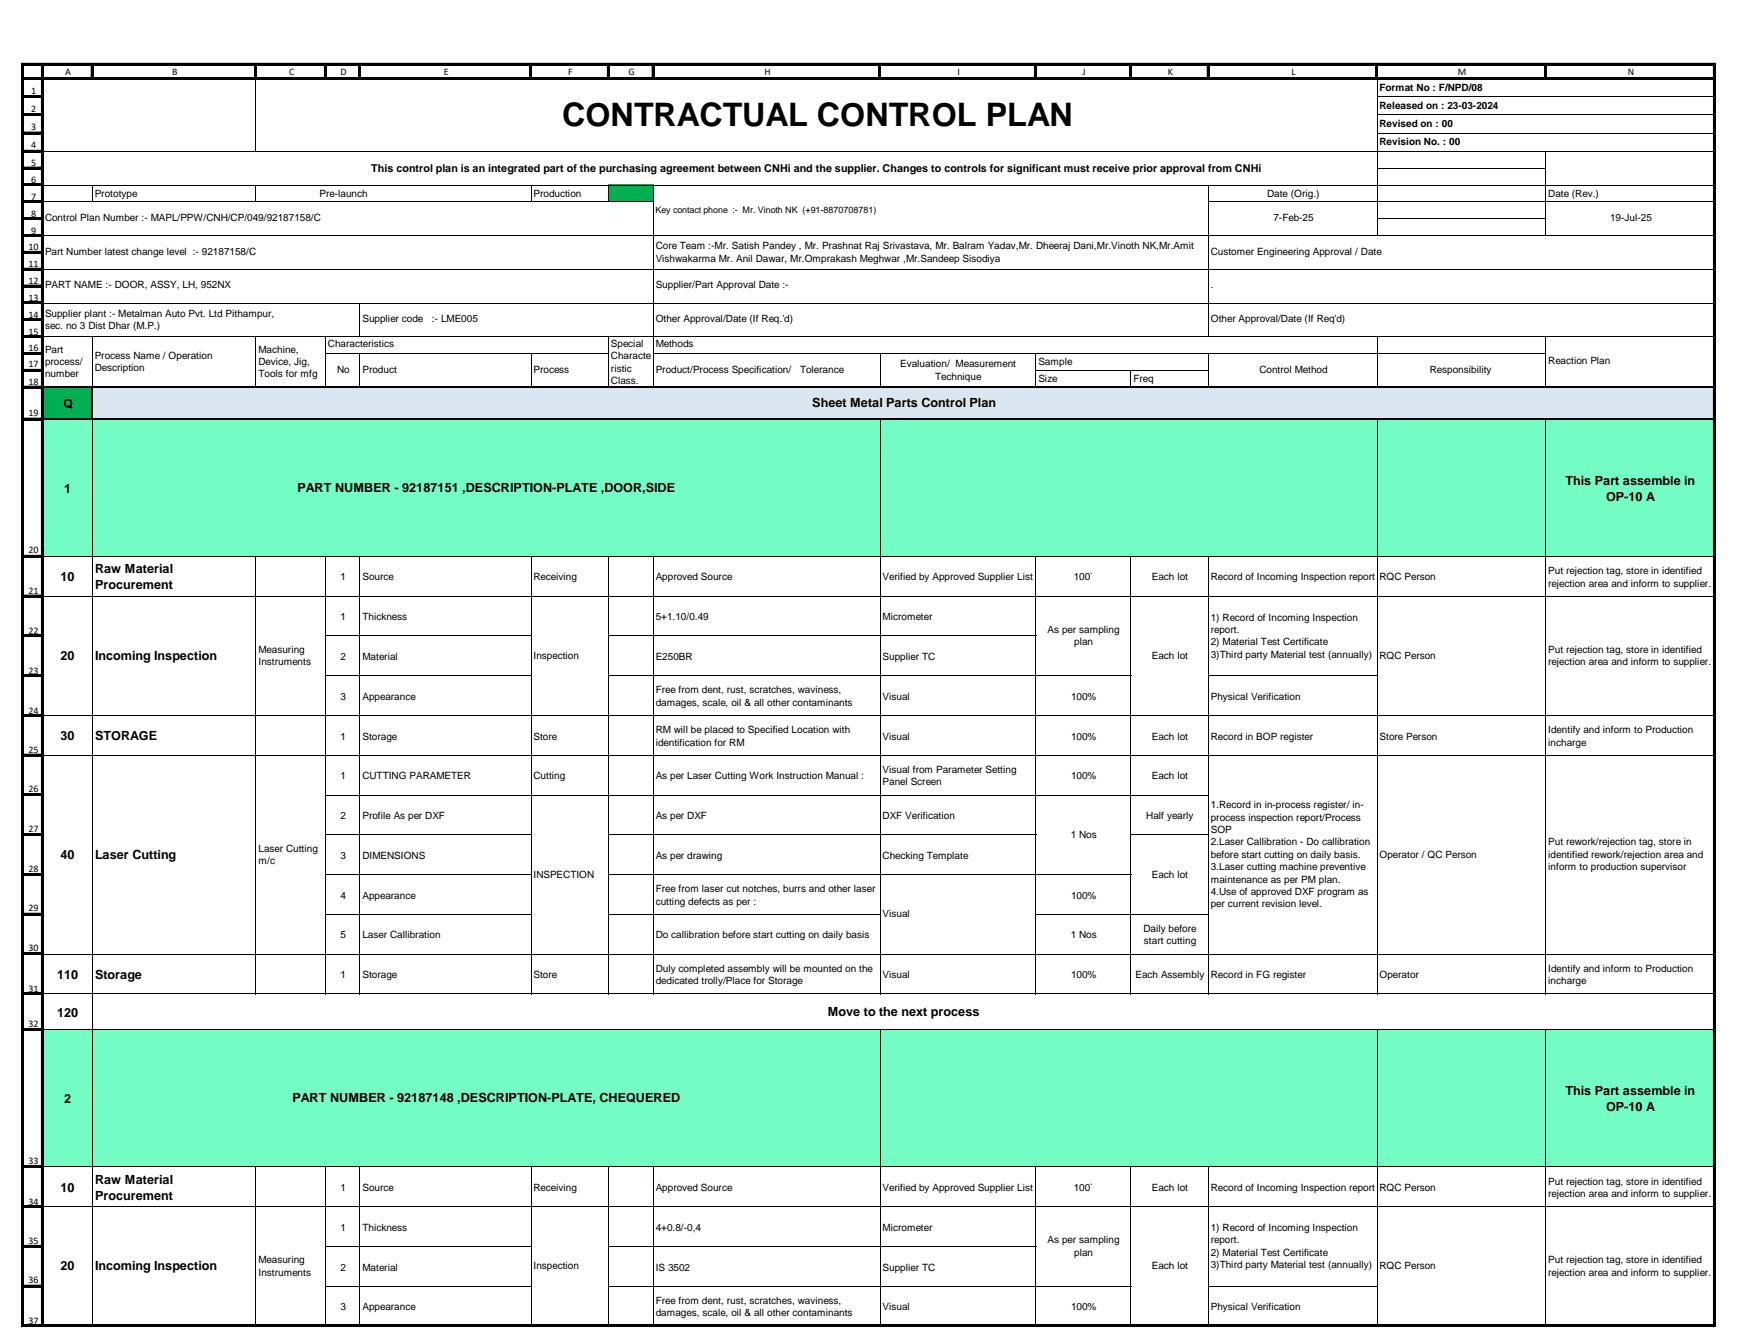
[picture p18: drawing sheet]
<svg xmlns="http://www.w3.org/2000/svg" width="279mm" height="216mm" viewBox="0 0 279 216" stroke-linecap="round" stroke-linejoin="round" font-family="sans-serif">
<defs><g id="words">
<text font-size="5.2" x="90.4" y="20.2">CONTRACTUAL CONTROL PLAN</text>
<g font-size="2">
<text x="10.2" y="65.5">Q</text>
<text x="130.7" y="65.4">Sheet Metal Parts Control Plan</text>
<text x="251.8" y="78">This Part assemble in</text>
<text x="10.3" y="79.2">1</text>
<text x="47.8" y="79.1">PART NUMBER - 92187151 ,DESCRIPTION-PLATE ,DOOR,SIDE</text>
<text x="258.4" y="80.5">OP-10 A</text>
<text x="9.7" y="93.4">10</text>
<text x="15.3" y="92.2">Raw Material</text>
<text x="15.3" y="94.7">Procurement</text>
<text x="9.7" y="106.1">20</text>
<text x="15.3" y="106.1">Incoming Inspection</text>
<text x="9.7" y="119">30</text>
<text x="15.3" y="119">STORAGE</text>
<text x="9.7" y="138">40</text>
<text x="15.3" y="138">Laser Cutting</text>
<text x="9.2" y="157.4">110</text>
<text x="15.3" y="157.4">Storage</text>
<text x="9.2" y="163.5">120</text>
<text x="133.2" y="163.3">Move to the next process</text>
<text x="10.3" y="177.4">2</text>
<text x="47" y="177.2">PART NUMBER - 92187148 ,DESCRIPTION-PLATE, CHEQUERED</text>
<text x="251.8" y="176.1">This Part assemble in</text>
<text x="258.4" y="178.6">OP-10 A</text>
<text x="9.7" y="191.6">10</text>
<text x="15.3" y="190.3">Raw Material</text>
<text x="15.3" y="192.9">Procurement</text>
<text x="9.7" y="204.2">20</text>
<text x="15.3" y="204.2">Incoming Inspection</text>
</g>
<text font-size="1.7" x="59.7" y="27.6">This control plan is an integrated part of the purchasing agreement between CNHi and the supplier. Changes to controls for significant must receive prior approval from CNHi</text>
<g font-size="1.6">
<text x="5" y="15.1">1</text>
<text x="5" y="18">2</text>
<text x="10.5" y="12">A</text>
<text x="27.7" y="12">B</text>
<text x="46.5" y="12">C</text>
<text x="54.8" y="12">D</text>
<text x="71.4" y="12">E</text>
<text x="91.4" y="12">F</text>
<text x="101.1" y="12">G</text>
<text x="123" y="12">H</text>
<text x="154" y="12">I</text>
<text x="174.1" y="12">J</text>
<text x="187.9" y="12">K</text>
<text x="207.7" y="12">L</text>
<text x="221.9" y="14.6">Format No : F/NPD/08</text>
<text x="221.9" y="17.5">Released on : 23-03-2024</text>
<text x="234.5" y="12">M</text>
<text x="261.8" y="12">N</text>
<text x="5" y="20.9">3</text>
<text x="5" y="23.8">4</text>
<text x="221.9" y="23.3">Revision No. : 00</text>
<text x="221.9" y="20.4">Revised on : 00</text>
<text x="5" y="26.7">5</text>
<text x="5" y="29.4">6</text>
<text x="5" y="32.1">7</text>
<text x="5" y="34.8">8</text>
<text x="7.2" y="35.5">Control Plan Number :- MAPL/PPW/CNH/CP/049/92187158/C</text>
<text x="15.2" y="31.6">Prototype</text>
<text x="51.4" y="31.6">Pre-launch</text>
<text x="85.8" y="31.6">Production</text>
<text x="203.8" y="31.6">Date (Orig.)</text>
<text x="204.8" y="35.5">7-Feb-25</text>
<text x="249" y="31.6">Date (Rev.)</text>
<text x="259" y="35.5">19-Jul-25</text>
<text x="4.6" y="40.3">10</text>
<text x="5" y="37.6">9</text>
<text x="7.2" y="40.9">Part Number latest change level :- 92187158/C</text>
<text x="105.5" y="40.1">Core Team :-Mr. Satish Pandey , Mr. Prashnat Raj Srivastava, Mr. Balram Yadav,Mr. Dheeraj Dani,Mr.Vinoth NK,Mr.Amit</text>
<text x="194.8" y="40.9">Customer Engineering Approval / Date</text>
<text x="4.6" y="43">11</text>
<text x="4.6" y="45.7">12</text>
<text x="7.2" y="46.4">PART NAME :- DOOR, ASSY, LH, 952NX</text>
<text x="105.5" y="42.1">Vishwakarma Mr. Anil Dawar, Mr.Omprakash Meghwar ,Mr.Sandeep Sisodiya</text>
<text x="105.5" y="46.4">Supplier/Part Approval Date :-</text>
<text x="194.8" y="46.4">.</text>
<text x="4.6" y="48.4">13</text>
<text x="4.6" y="51.1">14</text>
<text x="4.6" y="53.8">15</text>
<text x="7.2" y="50.9">Supplier plant :- Metalman Auto Pvt. Ltd Pithampur,</text>
<text x="7.2" y="52.9">sec. no 3 Dist Dhar (M.P.)</text>
<text x="58.3" y="51.8">Supplier code</text>
<text x="69.5" y="51.8">:- LME005</text>
<text x="105.5" y="51.8">Other Approval/Date (If Req.'d)</text>
<text x="194.8" y="51.8">Other Approval/Date (If Req'd)</text>
<text x="4.6" y="56.4">16</text>
<text x="4.6" y="59.1">17</text>
<text x="7.2" y="56.7">Part</text>
<text x="7.2" y="58.7">process/</text>
<text x="15.2" y="57.7">Process Name / Operation</text>
<text x="15.2" y="59.7">Description</text>
<text x="41.6" y="56.7">Machine,</text>
<text x="41.6" y="58.7">Device, Jig,</text>
<text x="52.8" y="55.8">Characteristics</text>
<text x="54.2" y="59.9">No</text>
<text x="58.3" y="59.9">Product</text>
<text x="85.8" y="59.9">Process</text>
<text x="98.3" y="55.8">Special</text>
<text x="98.3" y="57.8">Characte</text>
<text x="98.3" y="59.8">ristic</text>
<text x="105.5" y="55.8">Methods</text>
<text x="144.8" y="59.1">Evaluation/ Measurement</text>
<text x="167" y="58.7">Sample</text>
<text x="202.6" y="59.9">Control Method</text>
<text x="230" y="59.9">Responsibility</text>
<text x="249" y="58.6">Reaction Plan</text>
<text x="4.6" y="61.9">18</text>
<text x="7.2" y="60.7">number</text>
<text x="41.6" y="60.7">Tools for mfg</text>
<text x="98.3" y="61.8">Class.</text>
<text x="105.5" y="60">Product/Process Specification/</text>
<text x="128.7" y="60">Tolerance</text>
<text x="150.4" y="61.1">Technique</text>
<text x="167" y="61.4">Size</text>
<text x="182.3" y="61.4">Freq</text>
<text x="4.6" y="66.9">19</text>
<text x="4.6" y="88.9">20</text>
<text x="4.6" y="95.5">21</text>
<text x="54.7" y="93.3">1</text>
<text x="58.3" y="93.3">Source</text>
<text x="85.8" y="93.3">Receiving</text>
<text x="105.5" y="93.3">Approved Source</text>
<text x="142" y="93.3">Verified by Approved Supplier List</text>
<text x="172.7" y="93.3">100`</text>
<text x="185.3" y="93.3">Each lot</text>
<text x="194.8" y="93.3">Record of Incoming Inspection report</text>
<text x="221.9" y="93.3">RQC Person</text>
<text x="249" y="92.3">Put rejection tag, store in identified</text>
<text x="249" y="94.3">rejection area and inform to supplier.</text>
<text x="4.6" y="101.9">22</text>
<text x="54.7" y="99.7">1</text>
<text x="58.3" y="99.7">Thickness</text>
<text x="105.5" y="99.7">5+1.10/0.49</text>
<text x="142" y="99.7">Micrometer</text>
<text x="168.5" y="101.7">As per sampling</text>
<text x="194.8" y="99.8">1) Record of Incoming Inspection</text>
<text x="194.8" y="101.7">report.</text>
<text x="41.6" y="104.9">Measuring</text>
<text x="41.6" y="106.9">Instruments</text>
<text x="54.7" y="106.1">2</text>
<text x="58.3" y="106.1">Material</text>
<text x="85.8" y="105.9">Inspection</text>
<text x="105.5" y="106.1">E250BR</text>
<text x="142" y="106.1">Supplier TC</text>
<text x="172.8" y="103.7">plan</text>
<text x="185.3" y="105.9">Each lot</text>
<text x="194.8" y="103.7">2) Material Test Certificate</text>
<text x="194.8" y="105.7">3)Third party Material test (annually)</text>
<text x="221.9" y="105.9">RQC Person</text>
<text x="249" y="104.9">Put rejection tag, store in identified</text>
<text x="249" y="106.9">rejection area and inform to supplier.</text>
<text x="4.6" y="108.3">23</text>
<text x="54.7" y="112.5">3</text>
<text x="58.3" y="112.5">Appearance</text>
<text x="105.5" y="111.5">Free from dent, rust, scratches, waviness,</text>
<text x="105.5" y="113.5">damages, scale, oil &amp; all other contaminants</text>
<text x="142" y="112.5">Visual</text>
<text x="172.3" y="112.5">100%</text>
<text x="194.8" y="112.5">Physical Verification</text>
<text x="4.6" y="114.7">24</text>
<text x="54.7" y="118.9">1</text>
<text x="58.3" y="118.9">Storage</text>
<text x="85.8" y="118.9">Store</text>
<text x="105.5" y="117.9">RM will be placed to Specified Location with</text>
<text x="105.5" y="119.9">identification for RM</text>
<text x="142" y="118.9">Visual</text>
<text x="172.3" y="118.9">100%</text>
<text x="185.3" y="118.9">Each lot</text>
<text x="194.8" y="118.9">Record in BOP register</text>
<text x="221.9" y="118.9">Store Person</text>
<text x="249" y="117.9">Identify and inform to Production</text>
<text x="249" y="119.9">incharge</text>
<text x="4.6" y="121.1">25</text>
<text x="54.7" y="125.3">1</text>
<text x="58.3" y="125.3">CUTTING PARAMETER</text>
<text x="85.8" y="125.3">Cutting</text>
<text x="105.5" y="125.3">As per Laser Cutting Work Instruction Manual :</text>
<text x="142" y="124.3">Visual from Parameter Setting</text>
<text x="172.3" y="125.3">100%</text>
<text x="185.3" y="125.3">Each lot</text>
<text x="4.6" y="127.3">26</text>
<text x="54.7" y="131.7">2</text>
<text x="58.3" y="131.7">Profile As per DXF</text>
<text x="105.5" y="131.7">As per DXF</text>
<text x="142" y="126.3">Panel Screen</text>
<text x="142" y="131.7">DXF Verification</text>
<text x="184.4" y="131.7">Half yearly</text>
<text x="194.8" y="129.9">1.Record in in-process register/ in-</text>
<text x="194.8" y="131.9">process inspection report/Process</text>
<text x="4.6" y="133.7">27</text>
<text x="41.6" y="136.9">Laser Cutting</text>
<text x="172.2" y="134.7">1 Nos</text>
<text x="194.8" y="133.9">SOP</text>
<text x="194.8" y="135.9">2.Laser Callibration - Do callibration</text>
<text x="194.8" y="137.9">before start cutting on daily basis.</text>
<text x="221.9" y="137.9">Operator / QC Person</text>
<text x="249" y="135.9">Put rework/rejection tag, store in</text>
<text x="249" y="137.9">identified rework/rejection area and</text>
<text x="4.6" y="140.1">28</text>
<text x="41.6" y="138.9">m/c</text>
<text x="54.7" y="138.1">3</text>
<text x="58.3" y="138.1">DIMENSIONS</text>
<text x="85.8" y="141.1">INSPECTION</text>
<text x="105.5" y="138.1">As per drawing</text>
<text x="105.5" y="143.5">Free from laser cut notches, burrs and other laser</text>
<text x="142" y="138.1">Checking Template</text>
<text x="185.3" y="141.1">Each lot</text>
<text x="194.8" y="139.9">3.Laser cutting machine preventive</text>
<text x="194.8" y="141.9">maintenance as per PM plan.</text>
<text x="194.8" y="143.9">4.Use of approved DXF program as</text>
<text x="249" y="139.9">inform to production supervisor</text>
<text x="4.6" y="146.5">29</text>
<text x="54.7" y="144.5">4</text>
<text x="58.3" y="144.5">Appearance</text>
<text x="105.5" y="145.4">cutting defects as per :</text>
<text x="142" y="147.5">Visual</text>
<text x="172.3" y="144.5">100%</text>
<text x="183.9" y="149.8">Daily before</text>
<text x="194.8" y="145.9">per current revision level.</text>
<text x="4.6" y="152.9">30</text>
<text x="54.7" y="150.9">5</text>
<text x="58.3" y="150.9">Laser Callibration</text>
<text x="105.5" y="150.9">Do callibration before start cutting on daily basis</text>
<text x="172.2" y="150.9">1 Nos</text>
<text x="184" y="151.8">start cutting</text>
<text x="4.6" y="159.5">31</text>
<text x="54.7" y="157.3">1</text>
<text x="58.3" y="157.3">Storage</text>
<text x="85.8" y="157.3">Store</text>
<text x="105.5" y="156.2">Duly completed assembly will be mounted on the</text>
<text x="105.5" y="158.2">dedicated trolly/Place for Storage</text>
<text x="142" y="157.3">Visual</text>
<text x="172.3" y="157.3">100%</text>
<text x="182.7" y="157.3">Each Assembly</text>
<text x="194.8" y="157.3">Record in FG register</text>
<text x="221.9" y="157.3">Operator</text>
<text x="249" y="156.2">Identify and inform to Production</text>
<text x="249" y="158.2">incharge</text>
<text x="4.6" y="165.1">32</text>
<text x="4.6" y="187.1">33</text>
<text x="54.7" y="191.5">1</text>
<text x="58.3" y="191.5">Source</text>
<text x="85.8" y="191.5">Receiving</text>
<text x="105.5" y="191.5">Approved Source</text>
<text x="142" y="191.5">Verified by Approved Supplier List</text>
<text x="172.7" y="191.5">100`</text>
<text x="185.3" y="191.5">Each lot</text>
<text x="194.8" y="191.5">Record of Incoming Inspection report</text>
<text x="221.9" y="191.5">RQC Person</text>
<text x="249" y="190.4">Put rejection tag, store in identified</text>
<text x="4.6" y="193.7">34</text>
<text x="54.7" y="197.9">1</text>
<text x="58.3" y="197.9">Thickness</text>
<text x="105.5" y="197.9">4+0.8/-0,4</text>
<text x="142" y="197.9">Micrometer</text>
<text x="194.8" y="197.9">1) Record of Incoming Inspection</text>
<text x="249" y="192.4">rejection area and inform to supplier.</text>
<text x="4.6" y="200.1">35</text>
<text x="41.6" y="203.1">Measuring</text>
<text x="168.5" y="199.9">As per sampling</text>
<text x="172.8" y="201.9">plan</text>
<text x="194.8" y="199.9">report.</text>
<text x="194.8" y="201.9">2) Material Test Certificate</text>
<text x="194.8" y="203.9">3)Third party Material test (annually)</text>
<text x="249" y="203.1">Put rejection tag, store in identified</text>
<text x="4.6" y="206.2">36</text>
<text x="41.6" y="205.1">Instruments</text>
<text x="54.7" y="204.3">2</text>
<text x="58.3" y="204.3">Material</text>
<text x="85.8" y="204.1">Inspection</text>
<text x="105.5" y="204.3">IS 3502</text>
<text x="105.5" y="209.6">Free from dent, rust, scratches, waviness,</text>
<text x="142" y="204.3">Supplier TC</text>
<text x="185.3" y="204.1">Each lot</text>
<text x="221.9" y="204.1">RQC Person</text>
<text x="249" y="205.1">rejection area and inform to supplier.</text>
<text x="4.6" y="212.9">37</text>
<text x="54.7" y="210.7">3</text>
<text x="58.3" y="210.7">Appearance</text>
<text x="105.5" y="211.6">damages, scale, oil &amp; all other contaminants</text>
<text x="142" y="210.7">Visual</text>
<text x="172.3" y="210.7">100%</text>
<text x="194.8" y="210.7">Physical Verification</text>
</g>
<text font-size="1.4" x="105.4" y="34.2">Key contact phone :- Mr. Vinoth NK (+91-8870708781)</text>
</g></defs>
<g fill="none" stroke="#000" stroke-width=".16">
<path d="M3.8 12.5h3.1M3.8 15.4h3.1M3.8 18.3h3.1M6.7 10.5v2.2M6.7 12.8v200.2M7 12.5h268.6M14.7 10.5v2.2M41 10.5v2.2M52.2 10.5v2.2M57.7 10.5v2.2M85.2 10.5v2.2M97.7 10.5v2.2"/>
<path d="M104.9 10.5v2.2M141.4 10.5v2.2M166.5 10.5v2.2M181.7 10.5v2.2M194.2 10.5v2.2M221.3 10.5v2.2M248.5 10.5v2.2M275.6 10.5v2.2M3.8 21.2h3.1M3.8 24.2h3.1M3.8 26.9h3.1M3.8 29.6h3.1"/>
<path d="M3.8 32.3h3.1M3.8 35h3.1M3.8 37.7h3.1M3.8 40.4h3.1M3.8 43.1h3.1M3.8 45.8h3.1M3.8 48.5h3.1M3.8 51.3h3.1M3.8 54h3.1M3.8 56.7h3.1M3.8 59.4h3.1M3.8 62.1h3.1"/>
<path d="M3.8 67.2h3.1M3.8 89.3h3.1M3.8 95.7h3.1M3.8 102.1h3.1M3.8 108.5h3.1M3.8 114.9h3.1M3.8 121.2h3.1M3.8 127.6h3.1M3.8 134h3.1M3.8 140.4h3.1M3.8 146.8h3.1M3.8 153.2h3.1"/>
<path d="M3.8 159.6h3.1M3.8 165.4h3.1M3.8 187.4h3.1M3.8 193.8h3.1M3.8 213h3.1M3.8 200.2h3.1M3.8 206.6h3.1"/>
</g>
<g fill="none" stroke="#000" stroke-width=".34">
<path d="M3.8 12.6h271.8M3.8 15.5h3.1M3.8 18.5h3.1M6.8 10.5v202.5M14.8 10.5v2.2M41.2 10.5v2.2M52.3 10.5v2.2M57.9 10.5v2.2M85.4 10.5v2.2M97.8 10.5v2.2M105 10.5v2.2M141.5 10.5v2.2"/>
<path d="M166.6 10.5v2.2M181.9 10.5v2.2M194.3 10.5v2.2M221.5 10.5v2.2M248.6 10.5v2.2M3.8 24.3h3.1M3.8 27h3.1M3.8 29.7h3.1M3.8 32.4h3.1M3.8 35.1h3.1M3.8 37.9h3.1M3.8 40.6h3.1"/>
<path d="M3.8 43.3h3.1M3.8 46h3.1M3.8 48.7h3.1M3.8 51.4h3.1M3.8 54.1h3.1M3.8 56.8h3.1M3.8 59.5h3.1M3.8 62.2h3.1M3.8 67.4h3.1M3.8 89.4h3.1M3.8 95.8h3.1M3.8 102.2h3.1"/>
<path d="M3.8 108.6h3.1M3.8 115h3.1M3.8 121.4h3.1M3.8 127.8h3.1M3.8 134.2h3.1M3.8 140.6h3.1M3.8 147h3.1M3.8 153.4h3.1M3.8 159.8h3.1M3.8 165.5h3.1M3.8 187.6h3.1M3.8 194h3.1"/>
<path d="M3.8 200.4h3.1M3.8 206.8h3.1"/>
</g>
<path d="M3.8 21.4h3.1" fill="none" stroke="#000" stroke-width=".35"/>
<path d="M6.9 12.7h34.3v11.6h-34.3z" fill-rule="evenodd" fill="#fff"/>
<g fill="#00b050">
<path d="M97.8 29.7h7.3v2.8h-7.3z" fill-rule="evenodd"/>
<path d="M6.9 62.2h8v5.2h-8z" fill-rule="evenodd"/>
</g>
<path d="M14.8 62.2h260.8v5.2h-260.8z" fill-rule="evenodd" fill="#dce6f1"/>
<g fill="#73fdc5">
<path d="M6.9 67.4h268.7v22.1h-268.7z" fill-rule="evenodd"/>
<path d="M6.9 165.5h268.7v22.1h-268.7z" fill-rule="evenodd"/>
</g>
<g fill="none" stroke="#000" stroke-width=".16">
<path d="M7 12.7v49.4M7 12.8h268.9M41.2 12.8v11.6M221.5 12.8v25.1M221.6 15.6h54M221.6 18.5h54M275.6 10.2v203.1M275.9 10.2h-272.4v203.1M7 32.5h98.1M7 24.3h268.6M7 29.7h268.6M7 37.9h268.6"/>
<path d="M14.8 29.8v2.7M41.2 29.8v2.7M85.4 29.8v2.7M97.9 29.8v2.7M105.1 29.8v32.3M194.4 29.8v24.4M194.4 32.5h81.2M221.6 21.4h54M221.6 27h27.1M221.6 35.2h27.1M248.6 24.4v13.5M7 43.3h268.6"/>
<path d="M7 48.7h268.6M7 54.1h268.6M14.8 54.2v7.9M41.2 54.2v7.9M52.4 54.2v7.9M52.4 56.8h45.5M57.9 48.8v5.4M57.9 56.9v5.2M85.4 56.9v5.2M97.9 54.2v7.9M105.1 56.8h143.6M141.6 56.9v5.2"/>
<path d="M166.6 56.9v5.2M166.7 59.5h27.7M181.9 59.6v2.5M194.4 56.9v5.2M221.5 54.2v7.9M248.6 54.2v7.9M7 62.4v4.8M7 67.5v145.7M14.8 67.5v145.7M141.6 67.5v92.3M221.5 67.5v92.3M248.6 67.5v92.3"/>
<path d="M275.8 67.5v145.7M7 89.4h268.8M7 95.8h268.8M41.2 89.5v70.3M52.4 89.5v70.3M57.9 89.5v70.3M85.4 89.5v70.3M97.9 89.5v70.3M105.1 89.5v70.3M166.6 89.5v70.3M181.9 89.5v70.3M194.4 89.5v70.3"/>
<path d="M7 115h268.8M52.4 102.2h33.1M52.4 108.6h33.1M97.9 102.2h68.8M97.9 108.6h84.1M194.4 108.6h27.2M7 121.4h268.8M52.4 134.2h33.1M52.4 127.8h142M97.9 134.2h68.8M182 134.2h12.4M7 153.4h268.8"/>
<path d="M7 159.8h268.8M52.4 140.6h33.1M52.4 147h33.1M97.9 140.6h84.1M97.9 147h43.7M166.7 147h27.7M7 165.5h268.8M141.6 165.6v47.6M221.5 165.6v47.6M248.6 165.6v47.6M7 187.6h268.8M7 194h268.8"/>
<path d="M41.2 187.7v25.5M52.4 187.7v25.5M57.9 187.7v25.5M85.4 187.7v25.5M97.9 187.7v25.5M105.1 187.7v25.5M166.6 187.7v25.5M181.9 187.7v25.5M194.4 187.7v25.5M3.5 213h272.4M7 213.2h268.8M52.4 200.4h33.1"/>
<path d="M52.4 206.8h33.1M97.9 200.4h68.8M97.9 206.8h84.1M194.4 206.8h27.2"/>
</g>
<path d="M275.8 12.8v54.4M6.9 62.3h268.7M6.9 67.4h269M14.8 62.4v5.1" fill="none" stroke="#000" stroke-width=".3"/>
<path d="M3.5 10.3h272.4M3.6 10.2v203.1M275.8 10.2v203.1M3.5 213.1h272.4" fill="none" stroke="#000" stroke-width=".34"/>
<use href="#words"/>
</svg>
